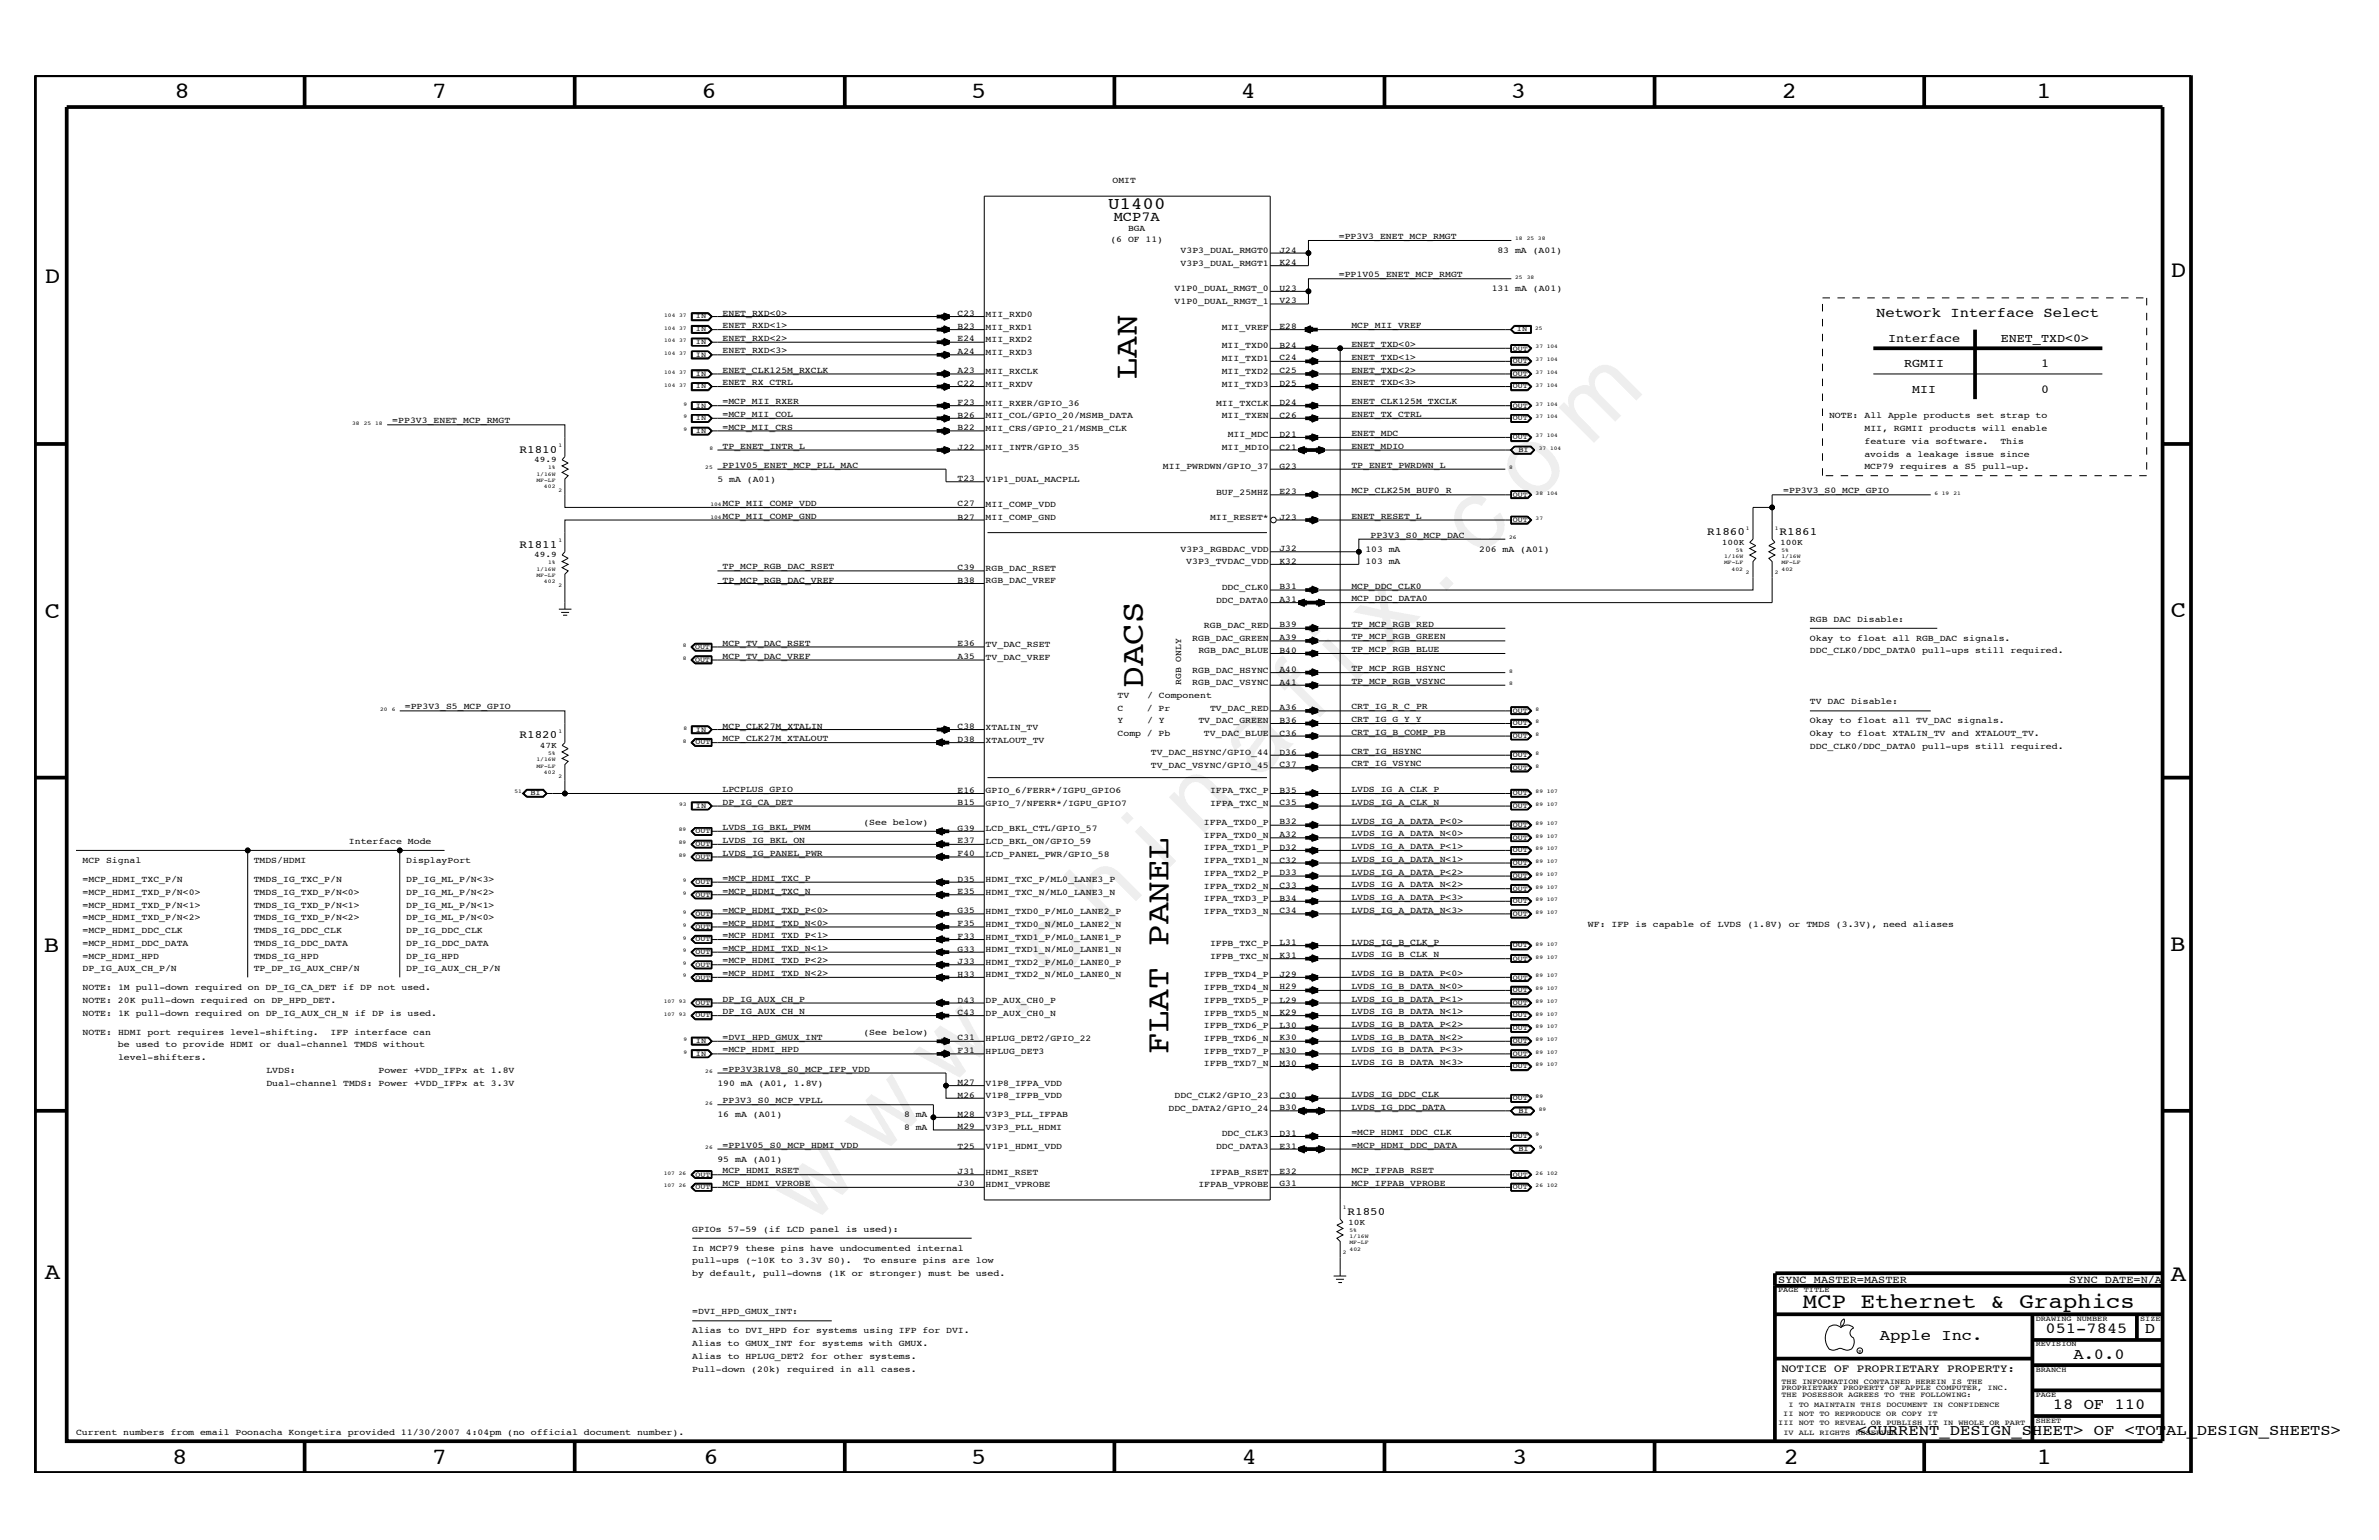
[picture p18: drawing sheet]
<svg xmlns="http://www.w3.org/2000/svg" width="432mm" height="279mm" viewBox="0 0 432 279" stroke-linecap="round" stroke-linejoin="round" font-family="sans-serif">
<defs><g id="words">
<text font-size="17.6" x="147.1" y="222.6" transform="rotate(-45 147.1 222.6)">w w w . c h i n a f i x . c o m</text>
<g font-size="5.9">
<text x="206.3" y="68.8" transform="rotate(-90 206.3 68.8)">LAN</text>
<text x="207.5" y="124.8" transform="rotate(-90 207.5 124.8)">DACS</text>
<text x="212.1" y="191.2" transform="rotate(-90 212.1 191.2)">FLAT PANEL</text>
</g>
<g font-size="4.2">
<text x="31.7" y="17.8">8</text>
<text x="78.4" y="17.8">7</text>
<text x="127.3" y="17.8">6</text>
<text x="176.3" y="17.8">5</text>
<text x="225.2" y="17.8">4</text>
<text x="274.2" y="17.8">3</text>
<text x="323.4" y="17.8">2</text>
<text x="369.6" y="17.8">1</text>
<text x="8.1" y="51.3">D</text>
<text x="394" y="50.3">D</text>
<text x="8.1" y="112.1">C</text>
<text x="394" y="111.9">C</text>
<text x="8" y="172.7">B</text>
<text x="393.9" y="172.5">B</text>
<text x="8.1" y="232">A</text>
<text x="394" y="232.4">A</text>
<text x="31.2" y="265.6">8</text>
<text x="78.4" y="265.6">7</text>
<text x="127.7" y="265.6">6</text>
<text x="176.3" y="265.6">5</text>
<text x="225.4" y="265.6">4</text>
<text x="274.5" y="265.6">3</text>
<text x="323.8" y="265.6">2</text>
<text x="369.7" y="265.6">1</text>
</g>
<text font-size="3.9" x="327.2" y="237.3">MCP Ethernet &amp; Graphics</text>
<text font-size="3.1" x="201.1" y="37.9">U1400</text>
<g font-size="2.8">
<text x="341.2" y="243.1">Apple Inc.</text>
<text x="371.3" y="241.9">051-7845</text>
<text x="389.3" y="241.9">D</text>
<text x="376.3" y="246.5">A.0.0</text>
<text x="372.6" y="255.7">18 OF 110</text>
<text x="337.1" y="260.4">&lt;CURRENT_DESIGN_SHEET&gt; OF &lt;TOTAL_DESIGN_SHEETS&gt;</text>
</g>
<g font-size="2.5">
<text x="202.1" y="40.2">MCP7A</text>
<text x="340.5" y="57.4">Network Interface Select</text>
</g>
<g font-size="2.2">
<text x="342.7" y="62.1">Interface</text>
<text x="363.2" y="62.1">ENET_TXD&lt;0&gt;</text>
<text x="345.6" y="66.7">RGMII</text>
<text x="347.1" y="71.3">MII</text>
<text x="370.5" y="66.7">1</text>
<text x="370.5" y="71.3">0</text>
</g>
<g font-size="2">
<text x="94.3" y="82.2">R1810</text>
<text x="94.3" y="99.4">R1811</text>
<text x="309.9" y="97.1">R1860</text>
<text x="323" y="97.1">R1861</text>
<text x="94.3" y="134">R1820</text>
<text x="244.6" y="220.5">R1850</text>
<text x="323.3" y="248.9">NOTICE OF PROPRIETARY PROPERTY:</text>
</g>
<g font-size="1.9">
<text x="322.7" y="232.7">SYNC_MASTER=MASTER</text>
<text x="375.6" y="232.7">SYNC_DATE=N/A</text>
</g>
<g font-size="1.6">
<text x="201.9" y="33.2">OMIT</text>
<text x="204.8" y="41.9">BGA</text>
<text x="201.5" y="43.9">(6 OF 11)</text>
<text x="214.3" y="45.9">V3P3_DUAL_RMGT0</text>
<text x="232.2" y="45.8">J24</text>
<text x="243" y="43.4">=PP3V3_ENET_MCP_RMGT</text>
<text x="271.8" y="45.9">83 mA (A01)</text>
<text x="213.2" y="52.9">V1P0_DUAL_RMGT_0</text>
<text x="214.3" y="48.2">V3P3_DUAL_RMGT1</text>
<text x="232.2" y="48.1">K24</text>
<text x="232.2" y="52.8">U23</text>
<text x="243" y="50.3">=PP1V05_ENET_MCP_RMGT</text>
<text x="270.8" y="52.9">131 mA (A01)</text>
<text x="131.1" y="57.3">ENET_RXD&lt;0&gt;</text>
<text x="131.1" y="59.5">ENET_RXD&lt;1&gt;</text>
<text x="173.8" y="59.6">B23</text>
<text x="173.8" y="57.3">C23</text>
<text x="178.9" y="57.4">MII_RXD0</text>
<text x="178.9" y="59.8">MII_RXD1</text>
<text x="213.2" y="55.1">V1P0_DUAL_RMGT_1</text>
<text x="221.7" y="59.8">MII_VREF</text>
<text x="232.2" y="55.1">V23</text>
<text x="232.2" y="59.6">E28</text>
<text x="245.3" y="59.5">MCP_MII_VREF</text>
<text x="131.1" y="61.8">ENET_RXD&lt;2&gt;</text>
<text x="131.1" y="64.1">ENET_RXD&lt;3&gt;</text>
<text x="173.8" y="64.3">A24</text>
<text x="173.8" y="61.9">E24</text>
<text x="178.9" y="62.1">MII_RXD2</text>
<text x="178.9" y="64.4">MII_RXD3</text>
<text x="221.7" y="63.2">MII_TXD0</text>
<text x="221.7" y="65.6">MII_TXD1</text>
<text x="232.2" y="65.4">C24</text>
<text x="232.2" y="63.1">B24</text>
<text x="245.3" y="63">ENET_TXD&lt;0&gt;</text>
<text x="245.3" y="65.3">ENET_TXD&lt;1&gt;</text>
<text x="131.1" y="67.6">ENET_CLK125M_RXCLK</text>
<text x="131.1" y="69.9">ENET_RX_CTRL</text>
<text x="173.8" y="70">C22</text>
<text x="173.8" y="67.8">A23</text>
<text x="178.9" y="67.8">MII_RXCLK</text>
<text x="178.9" y="70.1">MII_RXDV</text>
<text x="221.7" y="67.8">MII_TXD2</text>
<text x="221.7" y="70.1">MII_TXD3</text>
<text x="232.2" y="70">D25</text>
<text x="232.2" y="67.8">C25</text>
<text x="245.3" y="69.9">ENET_TXD&lt;3&gt;</text>
<text x="245.3" y="67.6">ENET_TXD&lt;2&gt;</text>
<text x="71.2" y="76.8">=PP3V3_ENET_MCP_RMGT</text>
<text x="131.1" y="75.7">=MCP_MII_COL</text>
<text x="131.1" y="73.3">=MCP_MII_RXER</text>
<text x="173.8" y="73.5">F23</text>
<text x="173.8" y="75.8">B26</text>
<text x="178.9" y="75.9">MII_COL/GPIO_20/MSMB_DATA</text>
<text x="178.9" y="73.6">MII_RXER/GPIO_36</text>
<text x="220.7" y="73.6">MII_TXCLK</text>
<text x="221.7" y="75.9">MII_TXEN</text>
<text x="232.2" y="75.8">C26</text>
<text x="232.2" y="73.5">D24</text>
<text x="245.3" y="75.7">ENET_TX_CTRL</text>
<text x="245.3" y="73.3">ENET_CLK125M_TXCLK</text>
<text x="332" y="75.9">NOTE: All Apple products set strap to</text>
<text x="131.1" y="78">=MCP_MII_CRS</text>
<text x="131.1" y="81.5">TP_ENET_INTR_L</text>
<text x="173.8" y="81.6">J22</text>
<text x="173.8" y="78.1">B22</text>
<text x="178.9" y="78.2">MII_CRS/GPIO_21/MSMB_CLK</text>
<text x="178.9" y="81.6">MII_INTR/GPIO_35</text>
<text x="221.7" y="81.6">MII_MDIO</text>
<text x="222.8" y="79.4">MII_MDC</text>
<text x="232.2" y="81.6">C21</text>
<text x="232.2" y="79.3">D21</text>
<text x="245.3" y="79.1">ENET_MDC</text>
<text x="245.3" y="81.5">ENET_MDIO</text>
<text x="338.4" y="82.8">avoids a leakage issue since</text>
<text x="338.4" y="78.2">MII, RGMII products will enable</text>
<text x="338.4" y="80.5">feature via software.</text>
<text x="363.1" y="80.5">This</text>
<text x="130.2" y="87.4">5 mA (A01)</text>
<text x="131.1" y="84.9">PP1V05_ENET_MCP_PLL_MAC</text>
<text x="173.8" y="87.3">T23</text>
<text x="178.9" y="87.4">V1P1_DUAL_MACPLL</text>
<text x="211.1" y="85.1">MII_PWRDWN/GPIO_37</text>
<text x="220.7" y="89.8">BUF_25MHZ</text>
<text x="232.2" y="85">G23</text>
<text x="232.2" y="89.6">E23</text>
<text x="245.3" y="89.5">MCP_CLK25M_BUF0_R</text>
<text x="245.3" y="84.9">TP_ENET_PWRDWN_L</text>
<text x="323.7" y="89.5">=PP3V3_S0_MCP_GPIO</text>
<text x="338.4" y="85.1">MCP79 requires a S5 pull-up.</text>
<text x="131.1" y="94.1">MCP_MII_COMP_GND</text>
<text x="131.1" y="91.8">MCP_MII_COMP_VDD</text>
<text x="173.8" y="91.9">C27</text>
<text x="173.8" y="94.3">B27</text>
<text x="178.9" y="94.3">MII_COMP_GND</text>
<text x="178.9" y="92.1">MII_COMP_VDD</text>
<text x="219.6" y="94.3">MII_RESET*</text>
<text x="232.2" y="94.3">J23</text>
<text x="245.3" y="94.1">ENET_RESET_L</text>
<text x="214.3" y="100.1">V3P3_RGBDAC_VDD</text>
<text x="232.2" y="100">J32</text>
<text x="247.8" y="100.1">103 mA</text>
<text x="248.8" y="97.6">PP3V3_S0_MCP_DAC</text>
<text x="268.5" y="100.1">206 mA (A01)</text>
<text x="131.1" y="103.3">TP_MCP_RGB_DAC_RSET</text>
<text x="131.1" y="105.7">TP_MCP_RGB_DAC_VREF</text>
<text x="173.8" y="105.8">B38</text>
<text x="173.8" y="103.5">C39</text>
<text x="178.9" y="103.6">RGB_DAC_RSET</text>
<text x="178.9" y="105.9">RGB_DAC_VREF</text>
<text x="215.3" y="102.4">V3P3_TVDAC_VDD</text>
<text x="221.7" y="107">DDC_CLK0</text>
<text x="232.2" y="102.3">K32</text>
<text x="232.2" y="106.9">B31</text>
<text x="245.3" y="106.8">MCP_DDC_CLK0</text>
<text x="247.8" y="102.4">103 mA</text>
<text x="218.5" y="114">RGB_DAC_RED</text>
<text x="220.7" y="109.3">DDC_DATA0</text>
<text x="232.2" y="113.8">B39</text>
<text x="232.2" y="109.2">A31</text>
<text x="245.3" y="109.1">MCP_DDC_DATA0</text>
<text x="245.3" y="113.7">TP_MCP_RGB_RED</text>
<text x="328.5" y="112.8">RGB DAC Disable:</text>
<text x="131.1" y="119.5">MCP_TV_DAC_VREF</text>
<text x="131.1" y="117.2">MCP_TV_DAC_RSET</text>
<text x="173.8" y="119.6">A35</text>
<text x="173.8" y="117.3">E36</text>
<text x="178.9" y="117.4">TV_DAC_RSET</text>
<text x="178.9" y="119.7">TV_DAC_VREF</text>
<text x="216.4" y="116.3">RGB_DAC_GREEN</text>
<text x="217.5" y="118.6">RGB_DAC_BLUE</text>
<text x="232.2" y="116.1">A39</text>
<text x="232.2" y="118.5">B40</text>
<text x="245.3" y="118.3">TP_MCP_RGB_BLUE</text>
<text x="245.3" y="116">TP_MCP_RGB_GREEN</text>
<text x="328.5" y="116.3">Okay to float all RGB_DAC signals.</text>
<text x="328.5" y="118.6">DDC_CLK0/DDC_DATA0 pull-ups still required.</text>
<text x="214.4" y="124.3" transform="rotate(-90 214.4 124.3)">RGB ONLY</text>
<text x="216.4" y="122">RGB_DAC_HSYNC</text>
<text x="216.4" y="124.3">RGB_DAC_VSYNC</text>
<text x="232.2" y="124.2">A41</text>
<text x="232.2" y="121.9">A40</text>
<text x="245.3" y="121.8">TP_MCP_RGB_HSYNC</text>
<text x="245.3" y="124.1">TP_MCP_RGB_VSYNC</text>
<text x="73.5" y="128.7">=PP3V3_S5_MCP_GPIO</text>
<text x="202.9" y="129">C</text>
<text x="202.9" y="131.3">Y</text>
<text x="202.9" y="126.6">TV</text>
<text x="208.2" y="129">/ Pr</text>
<text x="208.2" y="131.3">/ Y</text>
<text x="208.2" y="126.6">/ Component</text>
<text x="217.5" y="131.3">TV_DAC_GREEN</text>
<text x="219.6" y="129">TV_DAC_RED</text>
<text x="232.2" y="128.8">A36</text>
<text x="232.2" y="131.1">B36</text>
<text x="245.3" y="131">CRT_IG_G_Y_Y</text>
<text x="245.3" y="128.7">CRT_IG_R_C_PR</text>
<text x="328.5" y="127.8">TV DAC Disable:</text>
<text x="328.5" y="131.3">Okay to float all TV_DAC signals.</text>
<text x="131.1" y="132.2">MCP_CLK27M_XTALIN</text>
<text x="131.1" y="134.5">MCP_CLK27M_XTALOUT</text>
<text x="173.8" y="134.6">D38</text>
<text x="173.8" y="132.3">C38</text>
<text x="178.9" y="132.4">XTALIN_TV</text>
<text x="178.9" y="134.7">XTALOUT_TV</text>
<text x="202.9" y="133.5">Comp / Pb</text>
<text x="208.9" y="137">TV_DAC_HSYNC/GPIO_44</text>
<text x="218.5" y="133.5">TV_DAC_BLUE</text>
<text x="232.2" y="136.9">D36</text>
<text x="232.2" y="133.5">C36</text>
<text x="245.3" y="133.3">CRT_IG_B_COMP_PB</text>
<text x="245.3" y="136.8">CRT_IG_HSYNC</text>
<text x="328.5" y="133.5">Okay to float XTALIN_TV and XTALOUT_TV.</text>
<text x="328.5" y="135.8">DDC_CLK0/DDC_DATA0 pull-ups still required.</text>
<text x="131.1" y="143.7">LPCPLUS_GPIO</text>
<text x="173.8" y="143.8">E16</text>
<text x="178.9" y="144">GPIO_6/FERR*/IGPU_GPIO6</text>
<text x="208.9" y="139.3">TV_DAC_VSYNC/GPIO_45</text>
<text x="219.6" y="144">IFPA_TXC_P</text>
<text x="232.2" y="139.2">C37</text>
<text x="232.2" y="143.8">B35</text>
<text x="245.3" y="143.7">LVDS_IG_A_CLK_P</text>
<text x="245.3" y="139.1">CRT_IG_VSYNC</text>
<text x="131.1" y="146">DP_IG_CA_DET</text>
<text x="156.7" y="149.7">(See below)</text>
<text x="173.8" y="146.1">B15</text>
<text x="178.9" y="146.2">GPIO_7/NFERR*/IGPU_GPIO7</text>
<text x="218.5" y="149.7">IFPA_TXD0_P</text>
<text x="219.6" y="146.2">IFPA_TXC_N</text>
<text x="232.2" y="149.5">B32</text>
<text x="232.2" y="146.1">C35</text>
<text x="245.3" y="146">LVDS_IG_A_CLK_N</text>
<text x="245.3" y="149.5">LVDS_IG_A_DATA_P&lt;0&gt;</text>
<text x="63.3" y="153.2">Interface Mode</text>
<text x="131.1" y="150.7">LVDS_IG_BKL_PWM</text>
<text x="131.1" y="152.9">LVDS_IG_BKL_ON</text>
<text x="131.1" y="155.2">LVDS_IG_PANEL_PWR</text>
<text x="173.8" y="155.3">F40</text>
<text x="173.8" y="153">E37</text>
<text x="173.8" y="150.7">G39</text>
<text x="178.9" y="150.8">LCD_BKL_CTL/GPIO_57</text>
<text x="178.9" y="153.2">LCD_BKL_ON/GPIO_59</text>
<text x="178.9" y="155.5">LCD_PANEL_PWR/GPIO_58</text>
<text x="218.5" y="152">IFPA_TXD0_N</text>
<text x="218.5" y="154.3">IFPA_TXD1_P</text>
<text x="232.2" y="154.2">D32</text>
<text x="232.2" y="151.9">A32</text>
<text x="245.3" y="151.8">LVDS_IG_A_DATA_N&lt;0&gt;</text>
<text x="245.3" y="154">LVDS_IG_A_DATA_P&lt;1&gt;</text>
<text x="15" y="160">=MCP_HDMI_TXC_P/N</text>
<text x="15" y="156.6">MCP Signal</text>
<text x="46.1" y="160">TMDS_IG_TXC_P/N</text>
<text x="46.1" y="156.6">TMDS/HDMI</text>
<text x="73.7" y="156.6">DisplayPort</text>
<text x="73.7" y="160">DP_IG_ML_P/N&lt;3&gt;</text>
<text x="131.1" y="159.8">=MCP_HDMI_TXC_P</text>
<text x="173.8" y="160">D35</text>
<text x="178.9" y="160">HDMI_TXC_P/ML0_LANE3_P</text>
<text x="218.5" y="156.6">IFPA_TXD1_N</text>
<text x="218.5" y="161.2">IFPA_TXD2_N</text>
<text x="218.5" y="158.9">IFPA_TXD2_P</text>
<text x="232.2" y="158.8">D33</text>
<text x="232.2" y="161.1">C33</text>
<text x="232.2" y="156.5">C32</text>
<text x="245.3" y="161">LVDS_IG_A_DATA_N&lt;2&gt;</text>
<text x="245.3" y="158.7">LVDS_IG_A_DATA_P&lt;2&gt;</text>
<text x="245.3" y="156.4">LVDS_IG_A_DATA_N&lt;1&gt;</text>
<text x="15" y="162.3">=MCP_HDMI_TXD_P/N&lt;0&gt;</text>
<text x="15" y="164.7">=MCP_HDMI_TXD_P/N&lt;1&gt;</text>
<text x="15" y="167">=MCP_HDMI_TXD_P/N&lt;2&gt;</text>
<text x="46.1" y="167">TMDS_IG_TXD_P/N&lt;2&gt;</text>
<text x="46.1" y="164.7">TMDS_IG_TXD_P/N&lt;1&gt;</text>
<text x="46.1" y="162.3">TMDS_IG_TXD_P/N&lt;0&gt;</text>
<text x="73.7" y="164.7">DP_IG_ML_P/N&lt;1&gt;</text>
<text x="73.7" y="162.3">DP_IG_ML_P/N&lt;2&gt;</text>
<text x="73.7" y="167">DP_IG_ML_P/N&lt;0&gt;</text>
<text x="131.1" y="162.2">=MCP_HDMI_TXC_N</text>
<text x="131.1" y="167.9">=MCP_HDMI_TXD_N&lt;0&gt;</text>
<text x="131.1" y="165.6">=MCP_HDMI_TXD_P&lt;0&gt;</text>
<text x="173.8" y="165.7">G35</text>
<text x="173.8" y="162.2">E35</text>
<text x="178.9" y="162.3">HDMI_TXC_N/ML0_LANE3_N</text>
<text x="178.9" y="165.8">HDMI_TXD0_P/ML0_LANE2_P</text>
<text x="218.5" y="165.8">IFPA_TXD3_N</text>
<text x="218.5" y="163.5">IFPA_TXD3_P</text>
<text x="232.2" y="163.4">B34</text>
<text x="232.2" y="165.7">C34</text>
<text x="245.3" y="163.3">LVDS_IG_A_DATA_P&lt;3&gt;</text>
<text x="245.3" y="165.6">LVDS_IG_A_DATA_N&lt;3&gt;</text>
<text x="15" y="169.3">=MCP_HDMI_DDC_CLK</text>
<text x="15" y="171.6">=MCP_HDMI_DDC_DATA</text>
<text x="15" y="173.9">=MCP_HDMI_HPD</text>
<text x="46.1" y="173.9">TMDS_IG_HPD</text>
<text x="46.1" y="169.3">TMDS_IG_DDC_CLK</text>
<text x="46.1" y="171.6">TMDS_IG_DDC_DATA</text>
<text x="73.7" y="171.6">DP_IG_DDC_DATA</text>
<text x="73.7" y="169.3">DP_IG_DDC_CLK</text>
<text x="73.7" y="173.9">DP_IG_HPD</text>
<text x="131.1" y="172.5">=MCP_HDMI_TXD_N&lt;1&gt;</text>
<text x="131.1" y="170.2">=MCP_HDMI_TXD_P&lt;1&gt;</text>
<text x="173.8" y="170.3">F33</text>
<text x="173.8" y="172.7">G33</text>
<text x="173.8" y="168">F35</text>
<text x="178.9" y="168.2">HDMI_TXD0_N/ML0_LANE2_N</text>
<text x="178.9" y="172.7">HDMI_TXD1_N/ML0_LANE1_N</text>
<text x="178.9" y="170.5">HDMI_TXD1_P/ML0_LANE1_P</text>
<text x="219.6" y="173.9">IFPB_TXC_N</text>
<text x="219.6" y="171.6">IFPB_TXC_P</text>
<text x="232.2" y="171.5">L31</text>
<text x="232.2" y="173.8">K31</text>
<text x="245.3" y="173.7">LVDS_IG_B_CLK_N</text>
<text x="245.3" y="171.4">LVDS_IG_B_CLK_P</text>
<text x="288.2" y="168.2">WF: IFP is capable of LVDS (1.8V) or TMDS (3.3V), need aliases</text>
<text x="15" y="179.7">NOTE: 1M pull-down required on DP_IG_CA_DET if DP not used.</text>
<text x="15" y="176.2">DP_IG_AUX_CH_P/N</text>
<text x="46.1" y="176.2">TP_DP_IG_AUX_CHP/N</text>
<text x="73.7" y="176.2">DP_IG_AUX_CH_P/N</text>
<text x="131.1" y="177.2">=MCP_HDMI_TXD_N&lt;2&gt;</text>
<text x="131.1" y="174.8">=MCP_HDMI_TXD_P&lt;2&gt;</text>
<text x="173.8" y="174.9">J33</text>
<text x="173.8" y="177.2">H33</text>
<text x="178.9" y="177.3">HDMI_TXD2_N/ML0_LANE0_N</text>
<text x="178.9" y="175">HDMI_TXD2_P/ML0_LANE0_P</text>
<text x="218.5" y="179.7">IFPB_TXD4_N</text>
<text x="218.5" y="177.3">IFPB_TXD4_P</text>
<text x="232.2" y="177.2">J29</text>
<text x="232.2" y="179.5">H29</text>
<text x="245.3" y="179.4">LVDS_IG_B_DATA_N&lt;0&gt;</text>
<text x="245.3" y="177.2">LVDS_IG_B_DATA_P&lt;0&gt;</text>
<text x="15" y="184.3">NOTE: 1K pull-down required on DP_IG_AUX_CH_N if DP is used.</text>
<text x="15" y="182">NOTE: 20K pull-down required on DP_HPD_DET.</text>
<text x="131.1" y="184">DP_IG_AUX_CH_N</text>
<text x="131.1" y="181.7">DP_IG_AUX_CH_P</text>
<text x="173.8" y="181.9">D43</text>
<text x="173.8" y="184.2">C43</text>
<text x="178.9" y="184.3">DP_AUX_CH0_N</text>
<text x="178.9" y="182">DP_AUX_CH0_P</text>
<text x="218.5" y="184.3">IFPB_TXD5_N</text>
<text x="218.5" y="182">IFPB_TXD5_P</text>
<text x="232.2" y="181.9">L29</text>
<text x="232.2" y="184.2">K29</text>
<text x="245.3" y="184">LVDS_IG_B_DATA_N&lt;1&gt;</text>
<text x="245.3" y="181.7">LVDS_IG_B_DATA_P&lt;1&gt;</text>
<text x="15" y="187.7">NOTE: HDMI port requires level-shifting.</text>
<text x="21.4" y="190">be used to provide HDMI or dual-channel TMDS without</text>
<text x="60" y="187.7">IFP interface can</text>
<text x="131.1" y="188.7">=DVI_HPD_GMUX_INT</text>
<text x="131.1" y="191">=MCP_HDMI_HPD</text>
<text x="156.7" y="187.7">(See below)</text>
<text x="173.8" y="191">F31</text>
<text x="173.8" y="188.8">C31</text>
<text x="178.9" y="188.9">HPLUG_DET2/GPIO_22</text>
<text x="178.9" y="191.2">HPLUG_DET3</text>
<text x="218.5" y="188.9">IFPB_TXD6_N</text>
<text x="218.5" y="186.5">IFPB_TXD6_P</text>
<text x="218.5" y="191.2">IFPB_TXD7_P</text>
<text x="232.2" y="191">N30</text>
<text x="232.2" y="186.5">L30</text>
<text x="232.2" y="188.8">K30</text>
<text x="245.3" y="188.7">LVDS_IG_B_DATA_N&lt;2&gt;</text>
<text x="245.3" y="186.4">LVDS_IG_B_DATA_P&lt;2&gt;</text>
<text x="245.3" y="191">LVDS_IG_B_DATA_P&lt;3&gt;</text>
<text x="21.4" y="192.3">level-shifters.</text>
<text x="48.3" y="194.7">LVDS:</text>
<text x="48.3" y="197">Dual-channel TMDS: Power +VDD_IFPx at 3.3V</text>
<text x="68.7" y="194.7">Power +VDD_IFPx at 1.8V</text>
<text x="130.2" y="197">190 mA (A01, 1.8V)</text>
<text x="131.1" y="194.4">=PP3V3R1V8_S0_MCP_IFP_VDD</text>
<text x="173.8" y="196.9">M27</text>
<text x="178.9" y="197">V1P8_IFPA_VDD</text>
<text x="218.5" y="193.5">IFPB_TXD7_N</text>
<text x="232.2" y="193.4">M30</text>
<text x="245.3" y="193.2">LVDS_IG_B_DATA_N&lt;3&gt;</text>
<text x="130.2" y="202.7">16 mA (A01)</text>
<text x="131.1" y="200.2">PP3V3_S0_MCP_VPLL</text>
<text x="164.1" y="202.7">8 mA</text>
<text x="173.8" y="202.6">M28</text>
<text x="173.8" y="199.2">M26</text>
<text x="178.9" y="202.7">V3P3_PLL_IFPAB</text>
<text x="178.9" y="199.2">V1P8_IFPB_VDD</text>
<text x="212.1" y="201.5">DDC_DATA2/GPIO_24</text>
<text x="213.2" y="199.2">DDC_CLK2/GPIO_23</text>
<text x="232.2" y="201.5">B30</text>
<text x="232.2" y="199.2">C30</text>
<text x="245.3" y="199">LVDS_IG_DDC_CLK</text>
<text x="245.3" y="201.4">LVDS_IG_DDC_DATA</text>
<text x="131.1" y="208.2">=PP1V05_S0_MCP_HDMI_VDD</text>
<text x="164.1" y="205">8 mA</text>
<text x="173.8" y="204.9">M29</text>
<text x="173.8" y="208.4">T25</text>
<text x="178.9" y="205">V3P3_PLL_HDMI</text>
<text x="178.9" y="208.5">V1P1_HDMI_VDD</text>
<text x="220.7" y="208.5">DDC_DATA3</text>
<text x="221.7" y="206.2">DDC_CLK3</text>
<text x="232.2" y="208.4">E31</text>
<text x="232.2" y="206">D31</text>
<text x="245.3" y="205.9">=MCP_HDMI_DDC_CLK</text>
<text x="245.3" y="208.2">=MCP_HDMI_DDC_DATA</text>
<text x="130.2" y="210.8">95 mA (A01)</text>
<text x="131.1" y="212.9">MCP_HDMI_RSET</text>
<text x="131.1" y="215.2">MCP_HDMI_VPROBE</text>
<text x="173.8" y="215.3">J30</text>
<text x="173.8" y="213">J31</text>
<text x="178.9" y="213.1">HDMI_RSET</text>
<text x="178.9" y="215.4">HDMI_VPROBE</text>
<text x="217.5" y="215.4">IFPAB_VPROBE</text>
<text x="219.6" y="213.1">IFPAB_RSET</text>
<text x="232.2" y="215.3">G31</text>
<text x="232.2" y="213">E32</text>
<text x="245.3" y="212.9">MCP_IFPAB_RSET</text>
<text x="245.3" y="215.2">MCP_IFPAB_VPROBE</text>
<text x="125.6" y="223.5">GPIOs 57-59 (if LCD panel is used):</text>
<text x="125.6" y="226.9">In MCP79 these pins have undocumented internal</text>
<text x="125.6" y="229.2">pull-ups (~10K to 3.3V S0).</text>
<text x="125.6" y="231.5">by default, pull-downs (1K or stronger) must be used.</text>
<text x="156.7" y="229.2">To ensure pins are low</text>
<text x="125.6" y="238.4">=DVI_HPD_GMUX_INT:</text>
<text x="125.6" y="241.9">Alias to DVI_HPD for systems using IFP for DVI.</text>
<text x="125.6" y="244.2">Alias to GMUX_INT for systems with GMUX.</text>
<text x="125.6" y="248.9">Pull-down (20k) required in all cases.</text>
<text x="125.6" y="246.5">Alias to HPLUG_DET2 for other systems.</text>
<text x="13.8" y="260.4">Current numbers from email Poonacha Kongetira provided 11/30/2007 4:04pm (no official document number).</text>
</g>
<g font-size="1.5">
<text x="96.9" y="83.8">49.9</text>
<text x="96.9" y="101.1">49.9</text>
<text x="312.5" y="98.8">100K</text>
<text x="323.1" y="98.8">100K</text>
<text x="98" y="135.7">47K</text>
<text x="244.7" y="222.2">10K</text>
</g>
<g font-size="1.4">
<text x="126.3" y="57.8">IN</text>
<text x="126.3" y="60.1">IN</text>
<text x="126.3" y="62.4">IN</text>
<text x="126.3" y="64.7">IN</text>
<text x="274.6" y="63.6">OUT</text>
<text x="274.6" y="65.9">OUT</text>
<text x="275.3" y="60.1">IN</text>
<text x="126.3" y="68.2">IN</text>
<text x="126.3" y="70.5">IN</text>
<text x="274.6" y="68.2">OUT</text>
<text x="274.6" y="70.5">OUT</text>
<text x="126.3" y="73.9">IN</text>
<text x="126.3" y="76.2">IN</text>
<text x="274.6" y="73.9">OUT</text>
<text x="274.6" y="76.2">OUT</text>
<text x="126.3" y="78.6">IN</text>
<text x="274.6" y="79.7">OUT</text>
<text x="275.6" y="82">BI</text>
<text x="274.6" y="90.1">OUT</text>
<text x="274.6" y="94.7">OUT</text>
<text x="126.2" y="117.7">OUT</text>
<text x="126.2" y="120.1">OUT</text>
<text x="274.6" y="129.3">OUT</text>
<text x="274.6" y="131.6">OUT</text>
<text x="126.2" y="135.1">OUT</text>
<text x="126.3" y="132.8">IN</text>
<text x="274.6" y="133.9">OUT</text>
<text x="274.6" y="137.4">OUT</text>
<text x="274.6" y="139.6">OUT</text>
<text x="96.3" y="144.3">BI</text>
<text x="126.3" y="146.6">IN</text>
<text x="274.6" y="144.3">OUT</text>
<text x="274.6" y="146.6">OUT</text>
<text x="126.2" y="151.2">OUT</text>
<text x="126.2" y="155.8">OUT</text>
<text x="126.2" y="153.5">OUT</text>
<text x="274.6" y="150.1">OUT</text>
<text x="274.6" y="152.3">OUT</text>
<text x="274.6" y="154.6">OUT</text>
<text x="126.2" y="160.4">OUT</text>
<text x="274.6" y="156.9">OUT</text>
<text x="274.6" y="159.3">OUT</text>
<text x="274.6" y="161.6">OUT</text>
<text x="126.2" y="162.8">OUT</text>
<text x="126.2" y="166.1">OUT</text>
<text x="274.6" y="163.9">OUT</text>
<text x="274.6" y="166.1">OUT</text>
<text x="126.2" y="168.5">OUT</text>
<text x="126.2" y="170.8">OUT</text>
<text x="126.2" y="173.1">OUT</text>
<text x="274.6" y="171.9">OUT</text>
<text x="126.2" y="175.4">OUT</text>
<text x="126.2" y="177.7">OUT</text>
<text x="274.6" y="174.3">OUT</text>
<text x="274.6" y="177.7">OUT</text>
<text x="126.2" y="182.3">OUT</text>
<text x="126.2" y="184.6">OUT</text>
<text x="274.6" y="180">OUT</text>
<text x="274.6" y="182.3">OUT</text>
<text x="274.6" y="184.6">OUT</text>
<text x="126.3" y="189.3">IN</text>
<text x="126.3" y="191.5">IN</text>
<text x="274.6" y="186.9">OUT</text>
<text x="274.6" y="189.3">OUT</text>
<text x="274.6" y="191.5">OUT</text>
<text x="274.6" y="193.8">OUT</text>
<text x="274.6" y="199.6">OUT</text>
<text x="275.6" y="201.9">BI</text>
<text x="274.6" y="206.5">OUT</text>
<text x="275.6" y="208.8">BI</text>
<text x="126.2" y="213.5">OUT</text>
<text x="126.2" y="215.8">OUT</text>
<text x="274.6" y="213.5">OUT</text>
<text x="274.6" y="215.8">OUT</text>
<text x="322.7" y="234.4">PAGE TITLE</text>
<text x="369.5" y="239.6">DRAWING NUMBER</text>
<text x="388.5" y="239.6">SIZE</text>
<text x="369.5" y="244.2">REVISION</text>
<text x="323.3" y="251.1">THE INFORMATION CONTAINED HEREIN IS THE</text>
<text x="369.5" y="248.9">BRANCH</text>
<text x="323.3" y="253.4">THE POSESSOR AGREES TO THE FOLLOWING:</text>
<text x="323.3" y="252.3">PROPRIETARY PROPERTY OF APPLE COMPUTER, INC.</text>
<text x="323.7" y="256.9">II NOT TO REPRODUCE OR COPY IT</text>
<text x="324.6" y="255.2">I TO MAINTAIN THIS DOCUMENT IN CONFIDENCE</text>
<text x="369.5" y="253.4">PAGE</text>
<text x="322.7" y="258.6">III NOT TO REVEAL OR PUBLISH IT IN WHOLE OR PART</text>
<text x="323.7" y="260.4">IV ALL RIGHTS RESERVED</text>
<text x="369.5" y="258.1">SHEET</text>
</g>
<g font-size="1">
<text x="275" y="43.6">18</text>
<text x="277.1" y="43.6">25 38</text>
<text x="275" y="50.6">25</text>
<text x="277.1" y="50.6">38</text>
<text x="120.6" y="59.8">104 37</text>
<text x="120.6" y="57.4">104 37</text>
<text x="278.6" y="59.8">25</text>
<text x="120.6" y="64.4">104 37</text>
<text x="120.6" y="62.1">104 37</text>
<text x="278.7" y="65.6">37 104</text>
<text x="278.7" y="63.2">37 104</text>
<text x="120.6" y="70.1">104 37</text>
<text x="120.6" y="67.8">104 37</text>
<text x="278.7" y="70.1">37 104</text>
<text x="278.7" y="67.8">37 104</text>
<text x="63.9" y="77.1">38</text>
<text x="66" y="77.1">25 18</text>
<text x="124" y="75.9">9</text>
<text x="124" y="73.6">9</text>
<text x="278.7" y="75.9">37 104</text>
<text x="278.7" y="73.6">37 104</text>
<text x="101.3" y="81.1">1</text>
<text x="124" y="78.2">9</text>
<text x="128.8" y="81.6">8</text>
<text x="278.7" y="79.4">37 104</text>
<text x="279.3" y="81.6">37 104</text>
<text x="97.4" y="86.3">1/16W</text>
<text x="97.4" y="87.4">MF-LF</text>
<text x="98.7" y="88.6">402</text>
<text x="99.5" y="85.1">1%</text>
<text x="101.3" y="89.2">2</text>
<text x="128" y="85.1">25</text>
<text x="273.9" y="85.1">8</text>
<text x="278.7" y="89.8">38 104</text>
<text x="351.1" y="89.8">6 19</text>
<text x="354.6" y="89.8">21</text>
<text x="128.9" y="94.1">104</text>
<text x="128.9" y="91.8">104</text>
<text x="278.7" y="94.3">37</text>
<text x="101.3" y="98.4">1</text>
<text x="273.9" y="97.8">26</text>
<text x="312.9" y="101.3">1/16W</text>
<text x="315" y="100.1">5%</text>
<text x="316.9" y="96.1">1</text>
<text x="322.2" y="96.1">1</text>
<text x="323.3" y="100.1">5%</text>
<text x="323.3" y="101.3">1/16W</text>
<text x="97.4" y="104.8">MF-LF</text>
<text x="97.4" y="103.6">1/16W</text>
<text x="98.7" y="105.9">402</text>
<text x="99.5" y="102.4">1%</text>
<text x="101.3" y="106.5">2</text>
<text x="312.9" y="102.4">MF-LF</text>
<text x="314.3" y="103.6">402</text>
<text x="316.9" y="104.2">2</text>
<text x="322.2" y="104.2">2</text>
<text x="323.3" y="103.6">402</text>
<text x="323.3" y="102.4">MF-LF</text>
<text x="124" y="119.7">8</text>
<text x="124" y="117.4">8</text>
<text x="273.9" y="122">8</text>
<text x="273.9" y="124.3">8</text>
<text x="69" y="129">20</text>
<text x="71.1" y="129">6</text>
<text x="278.7" y="131.3">8</text>
<text x="278.7" y="129">8</text>
<text x="99.5" y="137">5%</text>
<text x="101.3" y="133">1</text>
<text x="124" y="134.7">8</text>
<text x="124" y="132.4">8</text>
<text x="278.7" y="137">8</text>
<text x="278.7" y="133.5">8</text>
<text x="93.4" y="144">51</text>
<text x="97.4" y="139.3">MF-LF</text>
<text x="97.4" y="138.1">1/16W</text>
<text x="98.7" y="140.5">402</text>
<text x="101.3" y="141.1">2</text>
<text x="278.7" y="144">89 107</text>
<text x="278.7" y="139.3">8</text>
<text x="123.3" y="146.2">93</text>
<text x="278.7" y="149.7">89 107</text>
<text x="278.7" y="146.2">89 107</text>
<text x="123.2" y="153.2">89</text>
<text x="123.2" y="155.5">89</text>
<text x="123.2" y="150.8">89</text>
<text x="278.7" y="154.3">89 107</text>
<text x="278.7" y="152">89 107</text>
<text x="124" y="160">9</text>
<text x="278.7" y="161.2">89 107</text>
<text x="278.7" y="158.9">89 107</text>
<text x="278.7" y="156.6">89 107</text>
<text x="124" y="165.8">9</text>
<text x="124" y="162.3">9</text>
<text x="278.7" y="165.8">89 107</text>
<text x="278.7" y="163.5">89 107</text>
<text x="124" y="172.7">9</text>
<text x="124" y="170.5">9</text>
<text x="124" y="168.2">9</text>
<text x="278.7" y="173.9">89 107</text>
<text x="278.7" y="171.6">89 107</text>
<text x="124" y="177.3">9</text>
<text x="124" y="175">9</text>
<text x="278.7" y="179.7">89 107</text>
<text x="278.7" y="177.3">89 107</text>
<text x="120.5" y="184.3">107 93</text>
<text x="120.5" y="182">107 93</text>
<text x="278.7" y="184.3">89 107</text>
<text x="278.7" y="182">89 107</text>
<text x="124" y="191.2">9</text>
<text x="124" y="188.9">9</text>
<text x="278.7" y="191.2">89 107</text>
<text x="278.7" y="188.9">89 107</text>
<text x="278.7" y="186.5">89 107</text>
<text x="128" y="194.7">26</text>
<text x="278.7" y="193.5">89 107</text>
<text x="128" y="200.4">26</text>
<text x="278.7" y="199.2">89</text>
<text x="279.3" y="201.5">89</text>
<text x="128" y="208.5">26</text>
<text x="278.7" y="206.2">9</text>
<text x="279.3" y="208.5">9</text>
<text x="120.5" y="215.4">107 26</text>
<text x="120.5" y="213.1">107 26</text>
<text x="278.7" y="215.4">26 102</text>
<text x="278.7" y="213.1">26 102</text>
<text x="243.8" y="219.4">1</text>
<text x="243.8" y="227.5">2</text>
<text x="244.9" y="226.9">402</text>
<text x="244.9" y="224.6">1/16W</text>
<text x="244.9" y="223.5">5%</text>
<text x="244.9" y="225.7">MF-LF</text>
</g>
<text font-size=".9" x="337.3" y="245.4">R</text>
</g></defs>
<g fill="none" stroke="#000" stroke-width=".18">
<path d="M178.6 35.6h51.9v182.1h-51.9zM125.5 56.8h3.1l.7 .6-.7 .8h-3.1zM125.5 59h3.1l.7 .8-.7 .7h-3.1zM125.6 56.8v1.3h2.9M125.6 56.8h2.9l.6 .6M125.6 56.9h2.9l.6 .5-.6 .6h-2.9zM125.6 59.2h2.9l.6 .6-.6 .5h-2.9zM128.5 56.8l.7 .6-.7 .7M128.5 59.1h-2.9v1.3h2.9M128.5 59.1l.7 .7-.7 .6M128.5 59.1l.6 .7M129.1 57.4l-.6 .7"/>
<path d="M129.1 57.4h49.5M129.1 59.8l-.6 .6M129.1 59.8h46.1M230.5 52.9h7v2.2h-7M234 59.8h39.2M237.5 45.9v2.3h-7M274.3 43.6h-36.8v2.3h-7M274.3 50.6h-36.8v2.3M70.3 77.1h32.2v5.7l-.5 .6 1.1 .6-1.1 .5 1.1 .6-1.1 .6 1.1 .6-.6 .6v5.2h72.7M125.5 61.3h3.1l.7 .8-.7 .7h-3.1zM125.5 63.7h3.1l.7 .7-.7 .7h-3.1zM125.5 67.1h3.1l.7 .7-.7 .7h-3.1z"/>
<path d="M125.5 69.5h3.1l.7 .6-.7 .8h-3.1zM125.5 72.9h3.1l.7 .7-.7 .7h-3.1zM125.5 75.2h3.1l.7 .7-.7 .8h-3.1zM125.5 77.5h3.1l.7 .7-.7 .7h-3.1zM125.6 63.7v1.4h2.9l.7-.7-.7-.7M125.6 68.5v-1.3h2.9l.7 .6-.7 .7M125.6 69.5v1.3h2.9l.7-.7-.7-.6M125.6 72.9v1.4M125.6 75.2v1.4h2.9M125.6 63.8h2.9l.6 .6M125.6 67.3h2.9l.6 .5M125.6 69.5h2.9l.6 .6"/>
<path d="M125.6 73h2.9l.6 .6M125.6 75.3h2.9l.6 .6M125.6 63.8v1.2M125.6 67.3v1.1M125.6 69.5v1.2M125.6 73v1.2M125.6 75.3v1.2h2.9l.6-.6M125.6 77.7h2.9l.6 .5-.6 .6h-2.9zM128.5 61.4h-2.9v1.4M128.5 77.6h-2.9v1.3h2.9M128.5 61.4l.7 .7-.7 .7M128.5 61.4l.6 .7"/>
<path d="M128.5 72.9l.7 .7-.7 .7M128.5 75.2l.7 .7-.7 .7M128.5 77.6l.7 .6-.7 .7M128.5 77.6l.6 .6M129.1 62.1l-.6-.6h-2.9v1.2M129.1 62.1l-.6 .6h-2.9M129.1 62.1h46.1M129.1 64.4l-.6 .6h-2.9M129.1 64.4h46.1M129.1 67.8l-.6 .6h-2.9M129.1 67.8h46.1M129.1 70.1l-.6 .6h-2.9"/>
<path d="M129.1 70.1h46.1M129.1 73.6l-.6 .6h-2.9M129.1 73.6h46.1M129.1 75.9l-.6 .7M129.1 75.9h46.1M129.1 78.2l-.6 .7M129.1 78.2h46.1M234 63.2h9.2v154.5M234 67.8h39.2M234 70.1h39.2M234 73.6h39.2M234 75.9h39.2"/>
<path d="M234 79.4h39.2M234 65.6h39.2M243.2 63.2h30M340 67.8h41.6M130.2 85.1h41.5M130.2 81.6h45M175.2 94.3h-72.7v5.8l-.5 .6 1.1 .6-1.1 .6 1.1 .5-1.1 .6 1.1 .6-.6 .6v6.3M179.2 96.6h50.8M234 85.1h39.2M234 89.8h39.2M234 94.3h39.2M234 81.6h39.2"/>
<path d="M321.6 92.1h-3.4v5.7l-.6 .6 1.1 .6-1.1 .5 1.1 .6-1.1 .6 1.1 .6-.5 .6v5.1h-84.2M350.4 89.8h-28.8v8l.6 .6-1.1 .6 1.1 .5-1.1 .6 1.1 .6-1.1 .6 .5 .6v7.4h-87.6M101.4 110.5h2.3M101.9 111.1h1.4M102.2 111.6h.8M125.4 117.4l.8-.7h3v1.4h-3zM125.4 119.7l.8-.7h3v1.4h-3zM126.2 118.1h3M126.2 116.8l-.7 .6 .7 .7M126.2 116.8h3M126.2 116.8l-.6 .6 .6 .7M126.2 119.1l-.6 .6 .6 .6h2.9v-1.2"/>
<path d="M126.2 119.1l-.7 .6 .7 .7M126.2 119.1h3M129.1 116.9h-2.9l-.6 .5 .6 .6h2.9M129.1 116.8v1.3M129.1 117.4h46.1M129.1 119.2h-2.9l-.6 .5 .6 .6h2.9M129.1 119.7h46.1M130.2 103.6h45M130.2 105.9h45M234 118.6h39.2M234 114h39.2M234 116.3h39.2"/>
<path d="M328.5 114h23.1M72.6 129h29.9v5.7l-.5 .5 1.1 .6-1.1 .6 1.1 .6-1.1 .6 1.1 .5-.6 .6v5.3h72.7M125.4 134.7l.8-.7h3v1.4h-3zM125.5 131.7h3.1l.7 .7-.7 .7h-3.1zM125.6 131.9h2.9l.6 .5-.6 .6h-2.9zM126.2 134.1l-.6 .6 .6 .6h2.9v-1.2M126.2 134.1h3M126.2 134.1l-.7 .6 .7 .7M128.5 131.8h-2.9v1.2h2.9M128.5 131.8l.7 .6-.7 .6M128.5 131.8l.6 .6M129.1 134.1h-2.9l-.6 .6 .6 .5h2.9"/>
<path d="M129.1 132.4l-.6 .6M129.1 132.4h46.1M129.1 134.7h46.1M234 122h39.2M234 124.3h39.2M234 133.5h39.2M234 131.3h39.2M234 137h39.2M234 129h39.2M234 139.3h39.2M328.5 129h21.9M13.8 154.3h58.8"/>
<path d="M45 154.3v23M80.7 154.3h-8.1v23M94.8 144l.8-.8h3l.7 .8-.7 .6h-3zM95.6 143.3h3l.5 .7M95.6 143.3h3l.6 .7-.6 .6h-3M95.6 143.3l-.7 .7 .7 .6M95.6 143.3l-.6 .7 .6 .6M99.1 144l-.5 .5h-2.9l-.6-.5 .6-.6h2.9l.5 .6h3.4M99.1 144l-.5 .6h-3M125.4 150.8l.8-.7h3v1.5h-3zM125.4 153.2l.8-.8h3v1.5h-3zM125.4 155.5l.8-.8h3v1.5h-3z"/>
<path d="M125.5 145.5h3.1l.7 .7-.7 .7h-3.1zM126.2 151.5l-.6-.7 .6-.6h2.9v1.3M126.2 154.8l-.6 .7 .6 .6h2.9v-1.3M126.2 151.5h3M126.2 150.1l-.7 .7 .7 .7M126.2 154.8h3M126.2 154.8l-.7 .7 .7 .7M126.2 153.8h3M126.2 152.5h3M126.2 152.5l-.7 .7 .7 .6M126.2 152.5l-.6 .7 .6 .6M126.2 159.4l-.7 .6 .7 .7"/>
<path d="M126.2 150.2l-.6 .6 .6 .6h2.9M126.2 159.5l-.6 .5 .6 .6h2.9M128.5 145.6h-2.9v1.3M128.5 145.6l.7 .6-.7 .7M128.5 145.6l.6 .6M129.1 154.9h-2.9l-.6 .6 .6 .6M129.1 152.6h-2.9l-.6 .6 .6 .5h2.9M129.1 146.2l-.6-.5h-2.9v1.1M129.1 152.5v1.3M129.1 150.8h46.1M129.1 155.5h46.1M129.1 153.2h46.1"/>
<path d="M129.1 146.2l-.6 .6h-2.9M129.1 146.2h46.1M179.2 141.1h50.8M234 146.2h39.2M234 154.3h39.2M234 144h39.2M234 152h39.2M234 149.7h39.2M234 158.9h39.2M234 156.6h39.2M125.4 160l.8-.6h3v1.4h-3zM125.4 162.3l.8-.6h3v1.4h-3z"/>
<path d="M125.4 165.8l.8-.7h3v1.5h-3zM125.4 168.2l.8-.8h3v1.5h-3zM125.4 170.5l.8-.8h3v1.4h-3zM125.4 175l.8-.6h3v1.4h-3zM125.4 177.3l.8-.7h3v1.5h-3zM125.6 172.7l.6-.5h2.9v1.1h-2.9zM126.2 172.1h3v1.3h-3M126.2 160.7l-.6-.7 .6-.5h2.9v1.2M126.2 166.5l-.6-.7 .6-.6h2.9v1.3M126.2 169.8l-.6 .7 .6 .6h2.9v-1.3M126.2 175.7l-.6-.7 .6-.6h2.9v1.3M126.2 163h3"/>
<path d="M126.2 161.7h3M126.2 161.7l-.7 .6 .7 .7M126.2 161.7l-.6 .6 .6 .7M126.2 160.7h3M126.2 166.5h3M126.2 165.1l-.7 .7 .7 .7M126.2 168.8h3M126.2 167.5h3M126.2 167.5l-.7 .7 .7 .6M126.2 167.5l-.6 .7 .6 .6M126.2 169.8h3M126.2 169.8l-.7 .7 .7 .6"/>
<path d="M126.2 172.1l-.8 .6 .8 .7M126.2 172.1l-.7 .6 .7 .7M126.2 175.7h3M126.2 174.4l-.7 .6 .7 .7M126.2 178h3M126.2 176.7h3M126.2 176.7l-.7 .6 .7 .7M126.2 176.7l-.6 .6 .6 .7M126.2 165.2l-.6 .6 .6 .6h2.9M126.2 172.2l-.6 .5 .6 .6M126.2 174.4l-.6 .6 .6 .6h2.9M129.1 161.8h-2.9l-.6 .5 .6 .6h2.9"/>
<path d="M129.1 167.6h-2.9l-.6 .6 .6 .5h2.9M129.1 169.9h-2.9l-.6 .6 .6 .6M129.1 176.8h-2.9l-.6 .5 .6 .6h2.9M129.1 161.7v1.3M129.1 167.5v1.3M129.1 176.7v1.3M129.1 162.3h46.1M129.1 160h46.1M129.1 165.8h46.1M129.1 168.2h46.1M129.1 170.5h46.1M129.1 172.7h46.1"/>
<path d="M129.1 175h46.1M129.1 177.3h46.1M234 165.8h39.2M234 177.3h39.2M234 161.2h39.2M234 163.5h39.2M234 173.9h39.2M234 171.6h39.2M234 179.7h39.2M125.4 182l.8-.8h3v1.5h-3zM125.4 184.3l.8-.7h3v1.4h-3zM125.5 188.2h3.1l.7 .7-.7 .7h-3.1z"/>
<path d="M125.5 190.4h3.1l.7 .8-.7 .7h-3.1zM125.6 182l.6-.6h2.9v1.2h-2.9zM125.6 184.3l.6-.6h2.9v1.2h-2.9zM125.6 188.3h2.9l.6 .6-.6 .5h-2.9zM126.2 183.6l-.7 .7 .7 .6h3M126.2 181.4l-.6 .6 .6 .6M126.2 183.7l-.6 .6 .6 .6M128.5 188.2h-2.9v1.4M128.5 190.5h-2.9v1.4M128.5 188.2l.7 .7-.7 .7M128.5 188.2l.6 .7M128.5 190.5l.7 .7-.7 .7"/>
<path d="M128.5 190.5l.6 .7M129.1 191.2l-.6-.6h-2.9v1.2M129.1 182h46.1M129.1 184.3h46.1M129.1 188.9l-.6 .6h-2.9M129.1 188.9h46.1M129.1 191.2l-.6 .6h-2.9M129.1 191.2h46.1M129.2 181.3h-3l-.7 .7 .7 .7M130.2 194.7h41.5M234 182h39.2M234 184.3h39.2"/>
<path d="M234 188.9h39.2M234 191.2h39.2M234 199.2h39.2M234 186.5h39.2M234 193.5h39.2M125.4 213.1l.8-.7h3v1.4h-3zM125.4 215.4l.8-.7h3v1.4h-3zM126.2 214.7l-.6 .7 .6 .6h2.9v-1.3M126.2 213.7h3M126.2 212.5h3M126.2 212.5l-.7 .6 .7 .6M126.2 212.5l-.6 .6 .6 .6"/>
<path d="M126.2 214.7h3M126.2 214.7l-.7 .7 .7 .7M129.1 212.5h-2.9l-.6 .6 .6 .5h2.9M129.1 214.8h-2.9l-.6 .6 .6 .6M129.1 212.5v1.2M129.1 213.1h46.1M129.1 215.4h46.1M130.2 208.5h45M130.2 200.4h39.2M234 213.1h39.2M234 215.4h39.2M234 206.2h39.2"/>
<path d="M234 201.5h39.2M234 208.5h39.2M125.6 239.6h25.4M125.6 224.6h50.8M242.1 231.5h2.2M242.5 232.1h1.4M242.9 232.7h.7M243.2 228.1v3.4M334.7 239.3l.1 .3a1.19 1.19 0 0 1-.6 1.1M334.8 239.3a1.02 1.02 0 0 0-.6 1.3M331.8 240.9a1.61 1.61 0 0 1 2.4 0M331.9 241a3.1 3.1 0 0 0 .2 3.9"/>
<path d="M332.1 244.8l.6 .2 .7-.2M333.4 244.9l.6-.3 .7 .3M334.1 240.9a1.61 1.61 0 0 1 2.3 0M334.6 244.8l.7 .2 .6-.2M336.4 242.8l.2 .6a1.95 1.95 0 0 1-.6 1.4M336.5 240.9a.93 .93 0 0 0-.7 .9 .93 .93 0 0 0 .7 .9"/>
<circle cx="237.5" cy="52.9" r=".42"/>
<circle cx="237.5" cy="45.9" r=".42"/>
<circle cx="321.6" cy="92.1" r=".42"/>
<circle cx="45" cy="154.3" r=".42"/>
<circle cx="72.6" cy="154.3" r=".42"/>
<circle cx="102.5" cy="144" r=".42"/>
<circle cx="337.6" cy="245.1" r=".51"/>
</g>
<g fill="none" stroke="#000" stroke-width=".68" stroke-linecap="butt">
<path d="M6.4 13.7h391.3v253.5h-391.3zM12.1 19.4h380.4v242.1h-380.4zM55.3 13.7v5.7M104.3 13.7v5.7M153.3 13.7v5.7M202.3 13.7v5.7M251.3 13.7v5.7M300.3 13.7v5.7M349.3 13.7v5.7M170 57.4h2.3M171.2 57l1.1 .4-1.1 .5zM171.2 57.1l1.1 .3"/>
<path d="M171.2 57.3l1.1 .1M172.3 57.4l-1.1 .2M172.3 57.4l-1.1 .4M172.3 57.4l-1.1 .3M358.5 59.8v12.6M340 63.2h41.6M6.4 80.5h5.7M392.5 80.5h5.2M6.4 141.1h5.7M392.5 141.1h5.2M6.4 201.5h5.7M392.5 201.5h5.2"/>
<path d="M322.2 231v30.5M322.2 233.3h70.3M322.2 238.4h70.3M322.2 231h70.3M368.9 238.4v23.1M387.9 238.4v4.7M322.2 246.5h46.7M368.9 256.9h23.6M368.9 252.3h23.6M368.9 247.7h23.6M368.9 243.1h23.6M55.3 261.5v5.7"/>
<path d="M104.3 261.5v5.7M153.3 261.5v5.7M202.3 261.7v5.5M251.3 261.5v5.7M300.3 261.5v5.7M349.3 261.5v5.7"/>
</g>
<path d="M330.8 54h58.8M389.6 54v32.3M330.8 86.3v-32.3M389.6 86.3h-58.8" fill="none" stroke="#000" stroke-width=".18" stroke-dasharray="1.4 1.4" stroke-linecap="butt"/>
<g fill="#000">
<circle cx="237.5" cy="45.9" r=".42"/>
<circle cx="237.5" cy="52.9" r=".42"/>
<circle cx="321.6" cy="92.1" r=".42"/>
<circle cx="45" cy="154.3" r=".42"/>
<circle cx="72.6" cy="154.3" r=".42"/>
<circle cx="102.5" cy="144" r=".42"/>
</g>
<use href="#words"/>
</svg>
